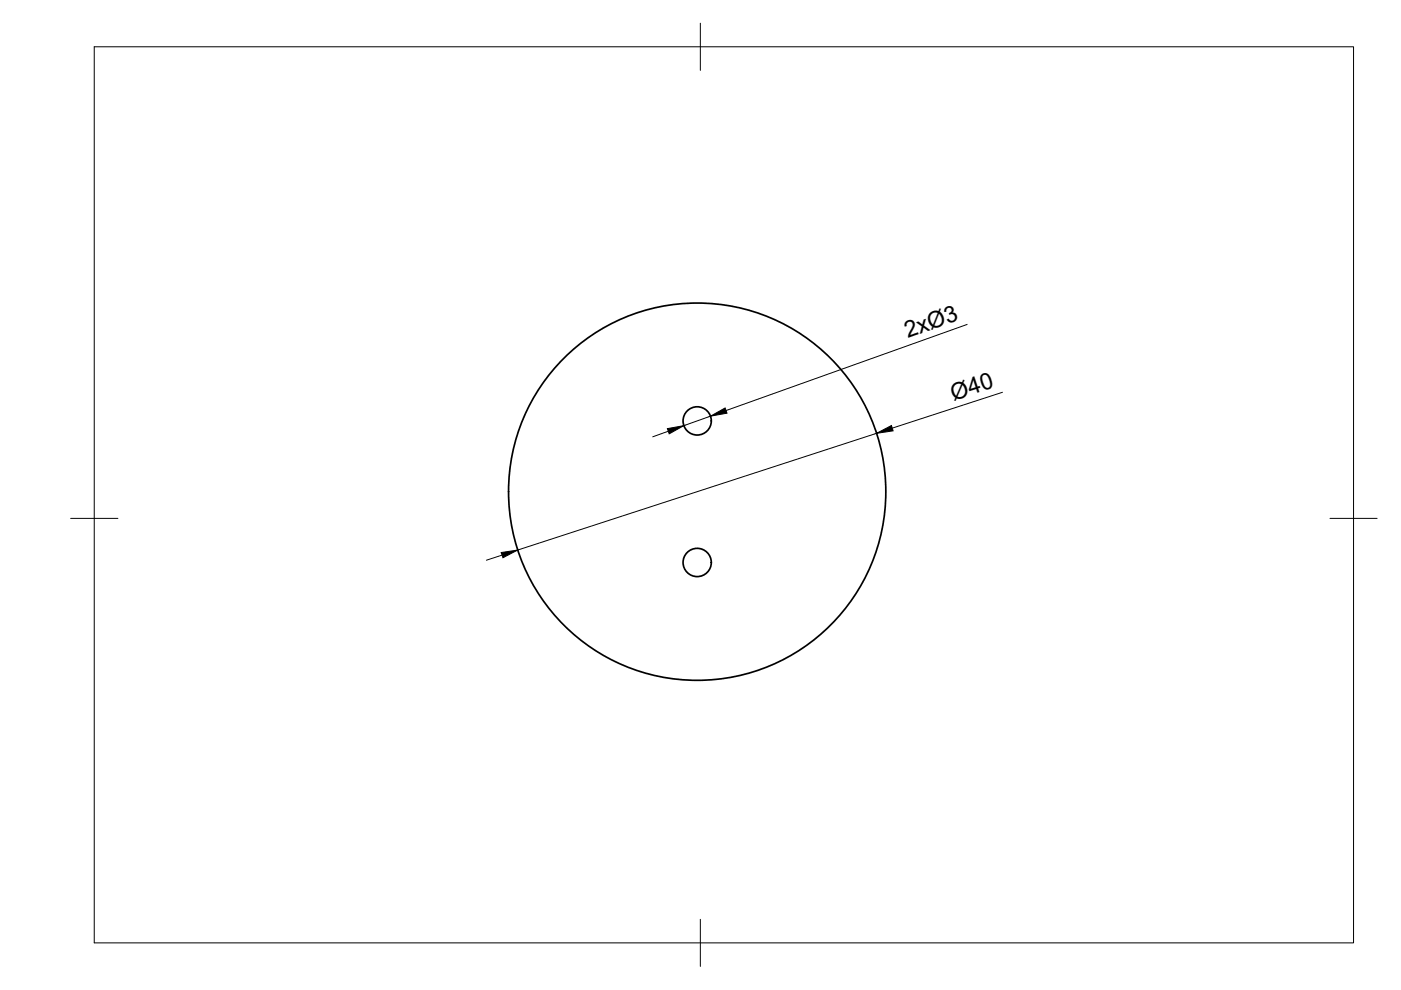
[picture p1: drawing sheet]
<svg xmlns="http://www.w3.org/2000/svg" width="297mm" height="210mm" viewBox="0 0 297 210" stroke-linecap="round" stroke-linejoin="round" font-family="sans-serif">
<defs><g id="words">
<g font-size="4.9">
<text x="192.4" y="71.7" transform="rotate(-20 192.4 71.7)">2xØ3</text>
<text x="202.2" y="84.9" transform="rotate(-18 202.2 84.9)">Ø40</text>
</g>
</g></defs>
<!-- layer: Visible -->
<g fill="none" stroke="#000" stroke-width=".36">
<circle cx="147.8" cy="89.2" r="3"/>
<circle cx="147.8" cy="119.3" r="3"/>
<circle cx="147.8" cy="104.2" r="40"/>
</g>
<!-- layer: BORDER -->
<path d="M20 9.9h267v190h-267zM148.5 4.9v10M15 109.9h10M282 109.9h10M148.5 194.9v10" fill="none" stroke="#000" stroke-width=".21"/>
<!-- layer: FD_Dimensions -->
<path d="M205.1 68.8l-51.2 18.3M141.7 91.4l-3.3 1.2M150.6 88.2l-5.6 2M185.8 91.9l-76 24.7M212.5 83.2l-23.3 7.6M106.4 117.7l-3.3 1.1" fill="none" stroke="#000" stroke-width=".21"/>
<path d="M141.5 90.9l3.5-.7-3.1 1.8zM150.6 88.2l3.1-1.7 .4 1.1zM185.8 91.9l3.2-1.7 .4 1.1zM106.3 117.2l3.5-.6-3.2 1.7z" fill="#000" stroke="#000" stroke-width=".21"/>
<use href="#words"/>
</svg>
